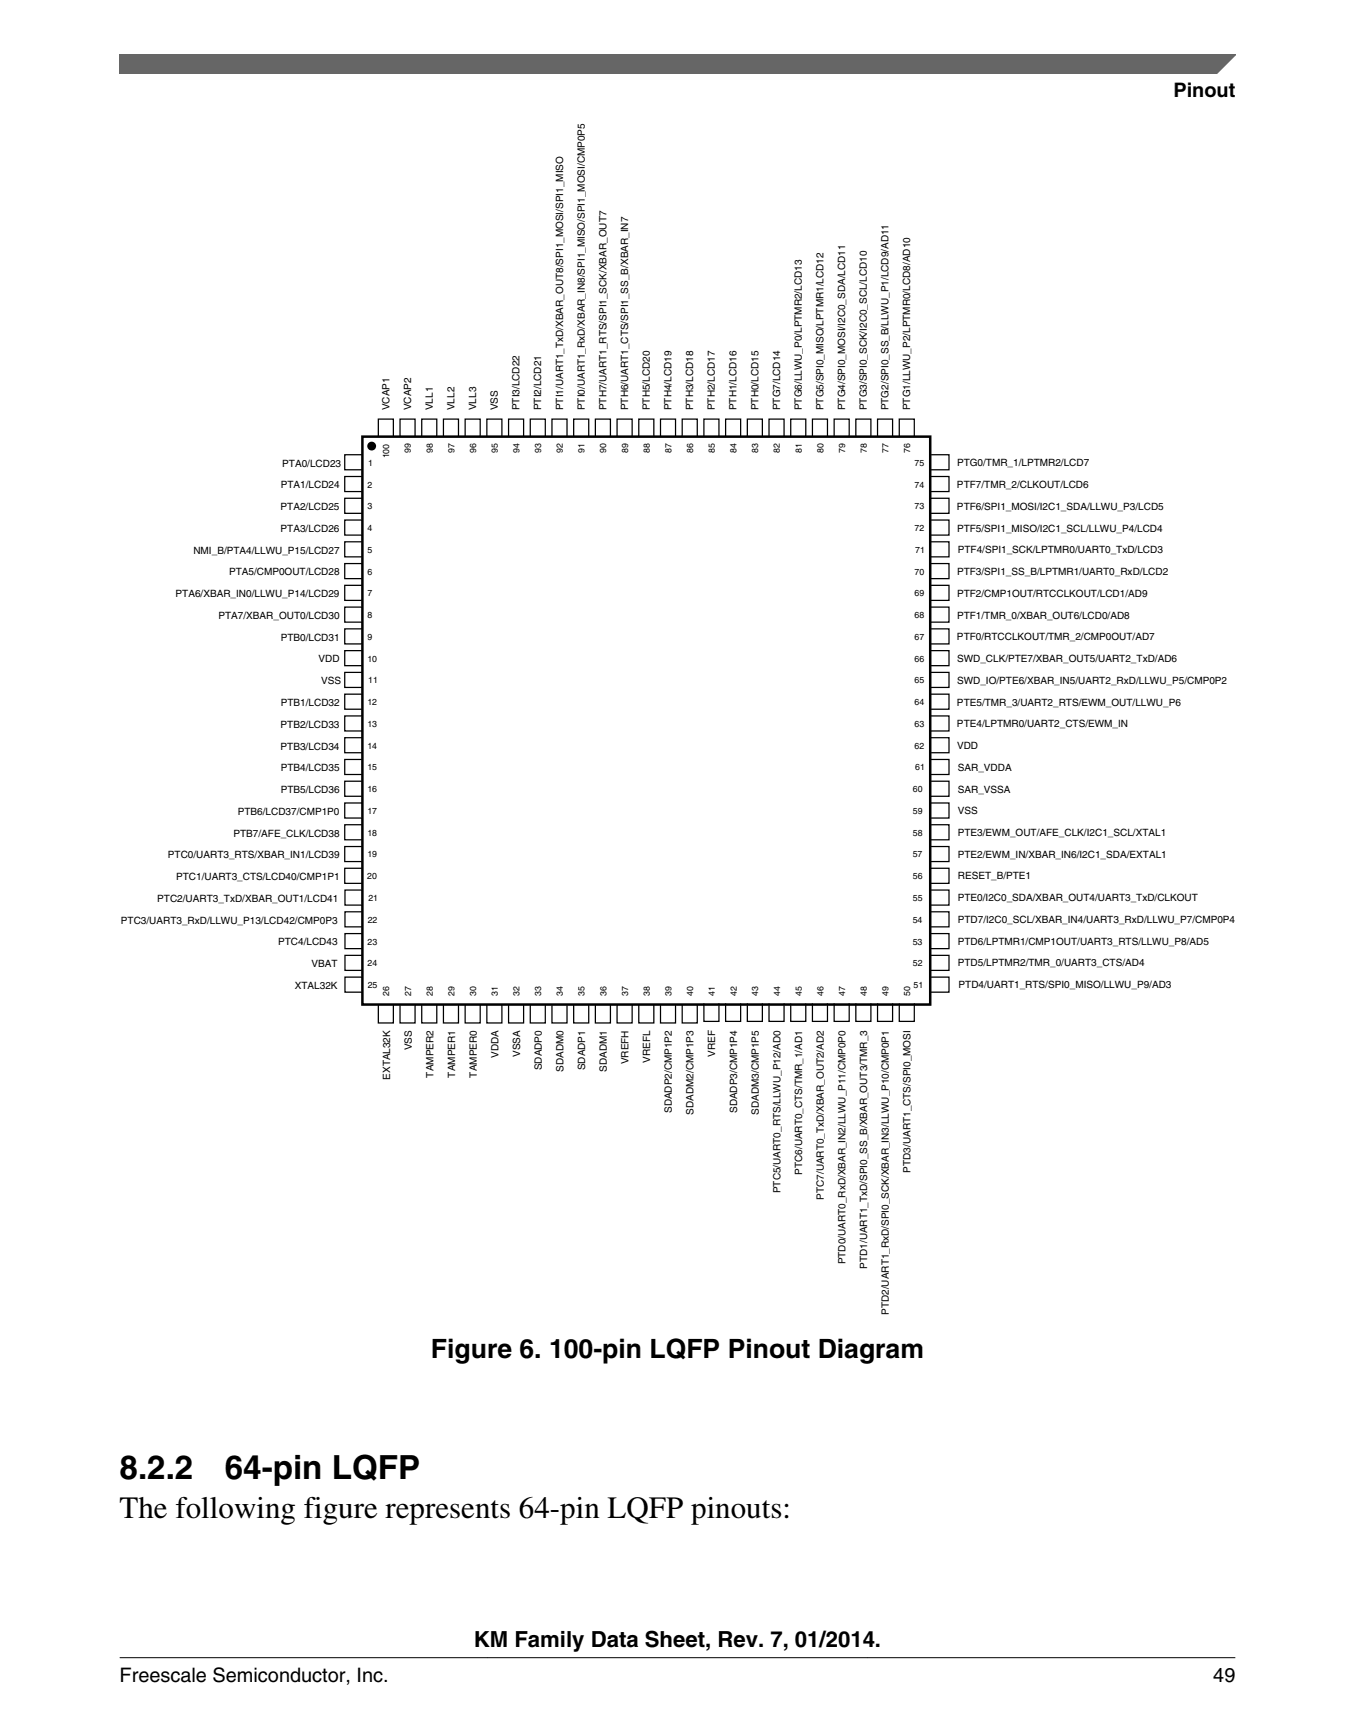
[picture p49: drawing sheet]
<svg xmlns="http://www.w3.org/2000/svg" width="216mm" height="274mm" viewBox="0 0 216 274" stroke-linecap="round" stroke-linejoin="round" font-family="sans-serif">
<defs><g id="words">
<g font-size="5.3">
<text x="19" y="235.5">8.2.2</text>
<text x="35.8" y="235.5">64-pin LQFP</text>
</g>
<text font-size="4.9" x="19" y="241.9">The following figure represents 64-pin LQFP pinouts:</text>
<text font-size="4.2" x="68.7" y="216.3">Figure 6. 100-pin LQFP Pinout Diagram</text>
<text font-size="3.5" x="75.5" y="262.3">KM Family Data Sheet, Rev. 7, 01/2014.</text>
<g font-size="3.2">
<text x="187" y="15.5">Pinout</text>
<text x="19" y="268">Freescale Semiconductor, Inc.</text>
<text x="193.3" y="268">49</text>
</g>
<g font-size="1.6">
<text x="62" y="65.4" transform="rotate(-90 62 65.4)">VCAP1</text>
<text x="65.5" y="65.4" transform="rotate(-90 65.5 65.4)">VCAP2</text>
<text x="69" y="65.4" transform="rotate(-90 69 65.4)">VLL1</text>
<text x="72.4" y="65.4" transform="rotate(-90 72.4 65.4)">VLL2</text>
<text x="75.9" y="65.4" transform="rotate(-90 75.9 65.4)">VLL3</text>
<text x="79.3" y="65.4" transform="rotate(-90 79.3 65.4)">VSS</text>
<text x="82.8" y="65.4" transform="rotate(-90 82.8 65.4)">PTI3/LCD22</text>
<text x="86.2" y="65.4" transform="rotate(-90 86.2 65.4)">PTI2/LCD21</text>
<text x="89.7" y="65.4" transform="rotate(-90 89.7 65.4)">PTI1/UART1_TxD/XBAR_OUT8/SPI1_MOSI/SPI1_MISO</text>
<text x="93.2" y="65.4" transform="rotate(-90 93.2 65.4)">PTI0/UART1_RxD/XBAR_IN8/SPI1_MISO/SPI1_MOSI/CMP0P5</text>
<text x="96.6" y="65.4" transform="rotate(-90 96.6 65.4)">PTH7/UART1_RTS/SPI1_SCK/XBAR_OUT7</text>
<text x="100.1" y="65.4" transform="rotate(-90 100.1 65.4)">PTH6/UART1_CTS/SPI1_SS_B/XBAR_IN7</text>
<text x="103.5" y="65.4" transform="rotate(-90 103.5 65.4)">PTH5/LCD20</text>
<text x="107" y="65.4" transform="rotate(-90 107 65.4)">PTH4/LCD19</text>
<text x="110.5" y="65.4" transform="rotate(-90 110.5 65.4)">PTH3/LCD18</text>
<text x="113.9" y="65.4" transform="rotate(-90 113.9 65.4)">PTH2/LCD17</text>
<text x="117.4" y="65.4" transform="rotate(-90 117.4 65.4)">PTH1/LCD16</text>
<text x="120.8" y="65.4" transform="rotate(-90 120.8 65.4)">PTH0/LCD15</text>
<text x="124.3" y="65.4" transform="rotate(-90 124.3 65.4)">PTG7/LCD14</text>
<text x="127.8" y="65.4" transform="rotate(-90 127.8 65.4)">PTG6/LLWU_P0/LPTMR2/LCD13</text>
<text x="131.2" y="65.4" transform="rotate(-90 131.2 65.4)">PTG5/SPI0_MISO/LPTMR1/LCD12</text>
<text x="134.7" y="65.4" transform="rotate(-90 134.7 65.4)">PTG4/SPI0_MOSI/I2C0_SDA/LCD11</text>
<text x="138.1" y="65.4" transform="rotate(-90 138.1 65.4)">PTG3/SPI0_SCK/I2C0_SCL/LCD10</text>
<text x="141.6" y="65.4" transform="rotate(-90 141.6 65.4)">PTG2/SPI0_SS_B/LLWU_P1/LCD9/AD11</text>
<text x="145" y="65.4" transform="rotate(-90 145 65.4)">PTG1/LLWU_P2/LPTMR0/LCD8/AD10</text>
<text x="44.7" y="77.8">PTA1/LCD24</text>
<text x="45" y="74.3">PTA0/LCD23</text>
<text x="152.5" y="77.8">PTF7/TMR_2/CLKOUT/LCD6</text>
<text x="152.5" y="74.3">PTG0/TMR_1/LPTMR2/LCD7</text>
<text x="44.7" y="81.3">PTA2/LCD25</text>
<text x="152.5" y="81.2">PTF6/SPI1_MOSI/I2C1_SDA/LLWU_P3/LCD5</text>
<text x="30.8" y="88.2">NMI_B/PTA4/LLWU_P15/LCD27</text>
<text x="44.7" y="84.7">PTA3/LCD26</text>
<text x="152.5" y="84.7">PTF5/SPI1_MISO/I2C1_SCL/LLWU_P4/LCD4</text>
<text x="152.6" y="88.2">PTF4/SPI1_SCK/LPTMR0/UART0_TxD/LCD3</text>
<text x="28" y="95.1">PTA6/XBAR_IN0/LLWU_P14/LCD29</text>
<text x="36.5" y="91.7">PTA5/CMP0OUT/LCD28</text>
<text x="152.5" y="91.6">PTF3/SPI1_SS_B/LPTMR1/UART0_RxD/LCD2</text>
<text x="152.5" y="95.1">PTF2/CMP1OUT/RTCCLKOUT/LCD1/AD9</text>
<text x="34.8" y="98.6">PTA7/XBAR_OUT0/LCD30</text>
<text x="152.5" y="98.5">PTF1/TMR_0/XBAR_OUT6/LCD0/AD8</text>
<text x="44.7" y="102.1">PTB0/LCD31</text>
<text x="50.7" y="105.5">VDD</text>
<text x="152.5" y="102">PTF0/RTCCLKOUT/TMR_2/CMP0OUT/AD7</text>
<text x="152.5" y="105.5">SWD_CLK/PTE7/XBAR_OUT5/UART2_TxD/AD6</text>
<text x="44.7" y="112.5">PTB1/LCD32</text>
<text x="51.2" y="109">VSS</text>
<text x="152.5" y="112.4">PTE5/TMR_3/UART2_RTS/EWM_OUT/LLWU_P6</text>
<text x="152.5" y="108.9">SWD_IO/PTE6/XBAR_IN5/UART2_RxD/LLWU_P5/CMP0P2</text>
<text x="44.7" y="119.4">PTB3/LCD34</text>
<text x="44.7" y="115.9">PTB2/LCD33</text>
<text x="152.5" y="115.9">PTE4/LPTMR0/UART2_CTS/EWM_IN</text>
<text x="152.5" y="119.3">VDD</text>
<text x="44.7" y="122.9">PTB4/LCD35</text>
<text x="152.6" y="122.8">SAR_VDDA</text>
<text x="37.9" y="129.8">PTB6/LCD37/CMP1P0</text>
<text x="44.7" y="126.3">PTB5/LCD36</text>
<text x="152.6" y="126.2">SAR_VSSA</text>
<text x="152.6" y="129.7">VSS</text>
<text x="26.7" y="136.7">PTC0/UART3_RTS/XBAR_IN1/LCD39</text>
<text x="37.2" y="133.3">PTB7/AFE_CLK/LCD38</text>
<text x="152.6" y="136.6">PTE2/EWM_IN/XBAR_IN6/I2C1_SDA/EXTAL1</text>
<text x="152.6" y="133.2">PTE3/EWM_OUT/AFE_CLK/I2C1_SCL/XTAL1</text>
<text x="25.1" y="143.7">PTC2/UART3_TxD/XBAR_OUT1/LCD41</text>
<text x="28.1" y="140.2">PTC1/UART3_CTS/LCD40/CMP1P1</text>
<text x="152.6" y="140.1">RESET_B/PTE1</text>
<text x="152.6" y="143.6">PTE0/I2C0_SDA/XBAR_OUT4/UART3_TxD/CLKOUT</text>
<text x="19.3" y="147.1">PTC3/UART3_RxD/LLWU_P13/LCD42/CMP0P3</text>
<text x="152.6" y="147">PTD7/I2C0_SCL/XBAR_IN4/UART3_RxD/LLWU_P7/CMP0P4</text>
<text x="44.3" y="150.6">PTC4/LCD43</text>
<text x="49.6" y="154.1">VBAT</text>
<text x="152.6" y="150.5">PTD6/LPTMR1/CMP1OUT/UART3_RTS/LLWU_P8/AD5</text>
<text x="152.6" y="154">PTD5/LPTMR2/TMR_0/UART3_CTS/AD4</text>
<text x="47" y="157.5">XTAL32K</text>
<text x="152.7" y="157.4">PTD4/UART1_RTS/SPI0_MISO/LLWU_P9/AD3</text>
<text x="65.6" y="167.3" transform="rotate(-90 65.6 167.3)">VSS</text>
<text x="62.2" y="172" transform="rotate(-90 62.2 172)">EXTAL32K</text>
<text x="69.1" y="171.7" transform="rotate(-90 69.1 171.7)">TAMPER2</text>
<text x="72.5" y="171.7" transform="rotate(-90 72.5 171.7)">TAMPER1</text>
<text x="76" y="171.7" transform="rotate(-90 76 171.7)">TAMPER0</text>
<text x="79.4" y="168.6" transform="rotate(-90 79.4 168.6)">VDDA</text>
<text x="82.9" y="168.4" transform="rotate(-90 82.9 168.4)">VSSA</text>
<text x="86.3" y="170.5" transform="rotate(-90 86.3 170.5)">SDADP0</text>
<text x="89.8" y="170.8" transform="rotate(-90 89.8 170.8)">SDADM0</text>
<text x="93.3" y="170.5" transform="rotate(-90 93.3 170.5)">SDADP1</text>
<text x="96.7" y="170.8" transform="rotate(-90 96.7 170.8)">SDADM1</text>
<text x="100.2" y="169.5" transform="rotate(-90 100.2 169.5)">VREFH</text>
<text x="103.6" y="169.3" transform="rotate(-90 103.6 169.3)">VREFL</text>
<text x="114" y="168.4" transform="rotate(-90 114 168.4)">VREF</text>
<text x="107.1" y="177.3" transform="rotate(-90 107.1 177.3)">SDADP2/CMP1P2</text>
<text x="110.5" y="177.6" transform="rotate(-90 110.5 177.6)">SDADM2/CMP1P3</text>
<text x="117.4" y="177.3" transform="rotate(-90 117.4 177.3)">SDADP3/CMP1P4</text>
<text x="120.9" y="177.6" transform="rotate(-90 120.9 177.6)">SDADM3/CMP1P5</text>
<text x="124.3" y="190.1" transform="rotate(-90 124.3 190.1)">PTC5/UART0_RTS/LLWU_P12/AD0</text>
<text x="127.8" y="187.2" transform="rotate(-90 127.8 187.2)">PTC6/UART0_CTS/TMR_1/AD1</text>
<text x="131.2" y="191.1" transform="rotate(-90 131.2 191.1)">PTC7/UART0_TxD/XBAR_OUT2/AD2</text>
<text x="145.1" y="186.8" transform="rotate(-90 145.1 186.8)">PTD3/UART1_CTS/SPI0_MOSI</text>
<text x="134.7" y="201.4" transform="rotate(-90 134.7 201.4)">PTD0/UART0_RxD/XBAR_IN2/LLWU_P11/CMP0P0</text>
<text x="138.2" y="202.1" transform="rotate(-90 138.2 202.1)">PTD1/UART1_TxD/SPI0_SS_B/XBAR_OUT3/TMR_3</text>
<text x="141.6" y="209.5" transform="rotate(-90 141.6 209.5)">PTD2/UART1_RxD/SPI0_SCK/XBAR_IN3/LLWU_P10/CMP0P1</text>
</g>
<g font-size="1.4">
<text x="58.6" y="77.7">2</text>
<text x="58.7" y="74.2">1</text>
<text x="62" y="73" transform="rotate(-90 62 73)">100</text>
<text x="65.5" y="72.1" transform="rotate(-90 65.5 72.1)">99</text>
<text x="68.9" y="72.1" transform="rotate(-90 68.9 72.1)">98</text>
<text x="72.4" y="72.1" transform="rotate(-90 72.4 72.1)">97</text>
<text x="75.9" y="72.1" transform="rotate(-90 75.9 72.1)">96</text>
<text x="79.3" y="72.1" transform="rotate(-90 79.3 72.1)">95</text>
<text x="82.8" y="72.1" transform="rotate(-90 82.8 72.1)">94</text>
<text x="86.2" y="72.1" transform="rotate(-90 86.2 72.1)">93</text>
<text x="89.7" y="72.1" transform="rotate(-90 89.7 72.1)">92</text>
<text x="93.1" y="72.1" transform="rotate(-90 93.1 72.1)">91</text>
<text x="96.6" y="72.1" transform="rotate(-90 96.6 72.1)">90</text>
<text x="100.1" y="72.1" transform="rotate(-90 100.1 72.1)">89</text>
<text x="103.5" y="72.1" transform="rotate(-90 103.5 72.1)">88</text>
<text x="107" y="72.1" transform="rotate(-90 107 72.1)">87</text>
<text x="110.4" y="72.1" transform="rotate(-90 110.4 72.1)">86</text>
<text x="113.9" y="72.1" transform="rotate(-90 113.9 72.1)">85</text>
<text x="117.4" y="72.1" transform="rotate(-90 117.4 72.1)">84</text>
<text x="120.8" y="72.1" transform="rotate(-90 120.8 72.1)">83</text>
<text x="124.3" y="72.1" transform="rotate(-90 124.3 72.1)">82</text>
<text x="127.7" y="72.1" transform="rotate(-90 127.7 72.1)">81</text>
<text x="131.2" y="72.1" transform="rotate(-90 131.2 72.1)">80</text>
<text x="134.7" y="72.1" transform="rotate(-90 134.7 72.1)">79</text>
<text x="138.1" y="72.1" transform="rotate(-90 138.1 72.1)">78</text>
<text x="141.6" y="72.1" transform="rotate(-90 141.6 72.1)">77</text>
<text x="145" y="72.1" transform="rotate(-90 145 72.1)">76</text>
<text x="145.7" y="77.7">74</text>
<text x="145.7" y="74.2">75</text>
<text x="58.5" y="81.1">3</text>
<text x="145.7" y="81.1">73</text>
<text x="58.5" y="84.6">4</text>
<text x="58.5" y="88">5</text>
<text x="145.7" y="84.6">72</text>
<text x="145.8" y="88.1">71</text>
<text x="58.5" y="95">7</text>
<text x="58.5" y="91.5">6</text>
<text x="145.7" y="91.5">70</text>
<text x="145.7" y="95">69</text>
<text x="58.5" y="98.5">8</text>
<text x="58.5" y="101.9">9</text>
<text x="145.7" y="101.9">67</text>
<text x="145.7" y="98.5">68</text>
<text x="58.5" y="105.4">10</text>
<text x="145.7" y="105.4">66</text>
<text x="58.5" y="112.3">12</text>
<text x="58.7" y="108.9">11</text>
<text x="145.7" y="112.3">64</text>
<text x="145.7" y="108.9">65</text>
<text x="58.5" y="119.3">14</text>
<text x="58.5" y="115.8">13</text>
<text x="145.7" y="115.8">63</text>
<text x="145.7" y="119.3">62</text>
<text x="58.5" y="122.7">15</text>
<text x="145.8" y="122.7">61</text>
<text x="58.5" y="129.7">17</text>
<text x="58.5" y="126.2">16</text>
<text x="145.4" y="126.2">60</text>
<text x="145.4" y="129.7">59</text>
<text x="58.5" y="133.1">18</text>
<text x="58.5" y="136.6">19</text>
<text x="145.4" y="136.6">57</text>
<text x="145.4" y="133.1">58</text>
<text x="58.5" y="140.1">20</text>
<text x="58.7" y="143.5">21</text>
<text x="145.4" y="140.1">56</text>
<text x="145.4" y="143.5">55</text>
<text x="58.6" y="147">22</text>
<text x="145.4" y="147">54</text>
<text x="58.6" y="154">24</text>
<text x="58.6" y="150.5">23</text>
<text x="145.4" y="150.5">53</text>
<text x="145.5" y="153.9">52</text>
<text x="58.6" y="157.4">25</text>
<text x="62" y="158.7" transform="rotate(-90 62 158.7)">26</text>
<text x="65.5" y="158.7" transform="rotate(-90 65.5 158.7)">27</text>
<text x="68.9" y="158.7" transform="rotate(-90 68.9 158.7)">28</text>
<text x="72.4" y="158.7" transform="rotate(-90 72.4 158.7)">29</text>
<text x="75.9" y="158.7" transform="rotate(-90 75.9 158.7)">30</text>
<text x="79.3" y="158.7" transform="rotate(-90 79.3 158.7)">31</text>
<text x="82.8" y="158.7" transform="rotate(-90 82.8 158.7)">32</text>
<text x="86.2" y="158.7" transform="rotate(-90 86.2 158.7)">33</text>
<text x="89.7" y="158.7" transform="rotate(-90 89.7 158.7)">34</text>
<text x="93.2" y="158.7" transform="rotate(-90 93.2 158.7)">35</text>
<text x="96.6" y="158.7" transform="rotate(-90 96.6 158.7)">36</text>
<text x="100.1" y="158.7" transform="rotate(-90 100.1 158.7)">37</text>
<text x="103.5" y="158.7" transform="rotate(-90 103.5 158.7)">38</text>
<text x="107" y="158.7" transform="rotate(-90 107 158.7)">39</text>
<text x="110.4" y="158.7" transform="rotate(-90 110.4 158.7)">40</text>
<text x="113.9" y="158.7" transform="rotate(-90 113.9 158.7)">41</text>
<text x="117.4" y="158.7" transform="rotate(-90 117.4 158.7)">42</text>
<text x="120.8" y="158.7" transform="rotate(-90 120.8 158.7)">43</text>
<text x="124.3" y="158.7" transform="rotate(-90 124.3 158.7)">44</text>
<text x="127.7" y="158.7" transform="rotate(-90 127.7 158.7)">45</text>
<text x="131.2" y="158.7" transform="rotate(-90 131.2 158.7)">46</text>
<text x="134.7" y="158.7" transform="rotate(-90 134.7 158.7)">47</text>
<text x="138.1" y="158.7" transform="rotate(-90 138.1 158.7)">48</text>
<text x="141.6" y="158.7" transform="rotate(-90 141.6 158.7)">49</text>
<text x="145" y="158.7" transform="rotate(-90 145 158.7)">50</text>
<text x="145.6" y="157.4">51</text>
</g>
</g></defs>
<path d="M57.7 69.6h90.5v90.4h-90.5z" fill="none" stroke="#000" stroke-width=".4"/>
<g fill="none" stroke="#000" stroke-width=".2">
<path d="M57.7 75.9h-2.8v2.4h2.8M57.7 79.4h-2.8v2.4h2.8M57.7 72.4h-2.8v2.4h2.8M60.3 69.5v-2.7h2.4v2.7M63.7 69.5v-2.7h2.4v2.7M67.2 69.5v-2.7h2.4v2.7M70.7 69.5v-2.7h2.4v2.7M74.1 69.5v-2.7h2.4v2.7M77.6 69.5v-2.7h2.4v2.7M81 69.5v-2.7h2.4v2.7M84.5 69.5v-2.7h2.4v2.7M87.9 69.5v-2.7h2.4v2.7"/>
<path d="M91.4 69.5v-2.7h2.4v2.7M94.9 69.5v-2.7h2.4v2.7M98.3 69.5v-2.7h2.4v2.7M101.8 69.5v-2.7h2.4v2.7M105.2 69.5v-2.7h2.4v2.7M108.7 69.5v-2.7h2.4v2.7M112.2 69.5v-2.7h2.4v2.7M115.6 69.5v-2.7h2.4v2.7M119.1 69.5v-2.7h2.4v2.7M122.5 69.5v-2.7h2.4v2.7M126 69.5v-2.7h2.4v2.7M129.4 69.5v-2.7h2.4v2.7"/>
<path d="M132.9 69.5v-2.7h2.4v2.7M136.4 69.5v-2.7h2.4v2.7M139.8 69.5v-2.7h2.4v2.7M143.3 69.5v-2.7h2.4v2.7M148.4 72.4h2.8v2.4h-2.8M148.4 75.9h2.8v2.4h-2.8M148.4 79.4h2.8v2.4h-2.8M57.7 82.8h-2.8v2.4h2.8M57.7 86.3h-2.8v2.4h2.8M57.7 89.8h-2.8v2.4h2.8M57.7 96.7h-2.8v2.4h2.8M57.7 93.2h-2.8v2.4h2.8"/>
<path d="M148.4 82.8h2.8v2.4h-2.8M148.4 86.3h2.8v2.4h-2.8M148.4 89.8h2.8v2.4h-2.8M148.4 93.2h2.8v2.4h-2.8M148.4 96.7h2.8v2.4h-2.8M57.7 117.5h-2.8v2.4h2.8M57.7 114h-2.8v2.4h2.8M57.7 110.6h-2.8v2.4h2.8M57.7 107.1h-2.8v2.4h2.8M57.7 103.6h-2.8v2.4h2.8M57.7 100.2h-2.8v2.4h2.8M148.4 117.5h2.8v2.4h-2.8"/>
<path d="M148.4 114h2.8v2.4h-2.8M148.4 110.6h2.8v2.4h-2.8M148.4 107.1h2.8v2.4h-2.8M148.4 103.6h2.8v2.4h-2.8M148.4 100.2h2.8v2.4h-2.8M57.7 134.9h-2.8v2.4h2.8M57.7 138.3h-2.8v2.4h2.8M57.7 131.4h-2.8v2.4h2.8M57.7 127.9h-2.8v2.4h2.8M57.7 124.5h-2.8v2.3h2.8M57.7 121h-2.8v2.4h2.8M148.4 127.9h2.8v2.4h-2.8"/>
<path d="M148.4 124.5h2.8v2.3h-2.8M148.4 131.4h2.8v2.4h-2.8M148.4 134.9h2.8v2.4h-2.8M148.4 138.3h2.8v2.4h-2.8M148.4 121h2.8v2.4h-2.8M57.7 145.3h-2.7v2.4h2.7M57.7 148.7h-2.7v2.4h2.7M57.7 152.2h-2.7v2.4h2.7M57.7 155.7h-2.7v2.4h2.7M57.7 141.8h-2.7v2.4h2.7M112.2 159.9v2.8h2.4v-2.8M115.6 159.9v2.8h2.4v-2.8"/>
<path d="M119.1 159.9v2.8h2.4v-2.8M122.5 159.9v2.8h2.4v-2.8M126 159.9v2.8h2.4v-2.8M129.4 159.9v2.8h2.4v-2.8M132.9 159.9v2.8h2.4v-2.8M136.4 159.9v2.8h2.4v-2.8M139.8 159.9v2.8h2.4v-2.8M143.3 159.9v2.8h2.4v-2.8M148.4 141.8h2.8v2.4h-2.8M148.4 145.3h2.8v2.4h-2.8M148.4 148.7h2.8v2.4h-2.8M148.4 152.2h2.8v2.4h-2.8"/>
<path d="M148.4 155.7h2.8v2.4h-2.8M60.3 160.2v2.8h2.4v-2.8M63.7 160.2v2.8h2.4v-2.8M67.2 160.2v2.8h2.4v-2.8M70.7 160.2v2.8h2.4v-2.8M74.1 160.2v2.8h2.4v-2.8M77.6 160.2v2.8h2.4v-2.8M81 160.2v2.8h2.4v-2.8M84.5 160.2v2.8h2.4v-2.8M87.9 160.2v2.8h2.4v-2.8M91.4 160.2v2.8h2.4v-2.8M94.9 160.2v2.8h2.4v-2.8"/>
<path d="M98.3 160.2v2.8h2.4v-2.8M101.8 160.2v2.8h2.4v-2.8M105.2 160.2v2.8h2.4v-2.8M108.7 160.2v2.8h2.4v-2.8"/>
</g>
<circle cx="59.2" cy="71.1" r=".7" fill="#000"/>
<path d="M19 8.7h177.8l-5.6 3h-172.2z" fill="#666"/>
<path d="M19 11.7v-3h177.8l-3 3" fill="none" stroke="#666" stroke-width=".28"/>
<path d="M19 264.1h177.8" fill="none" stroke="#000" stroke-width=".16"/>
<use href="#words"/>
</svg>
